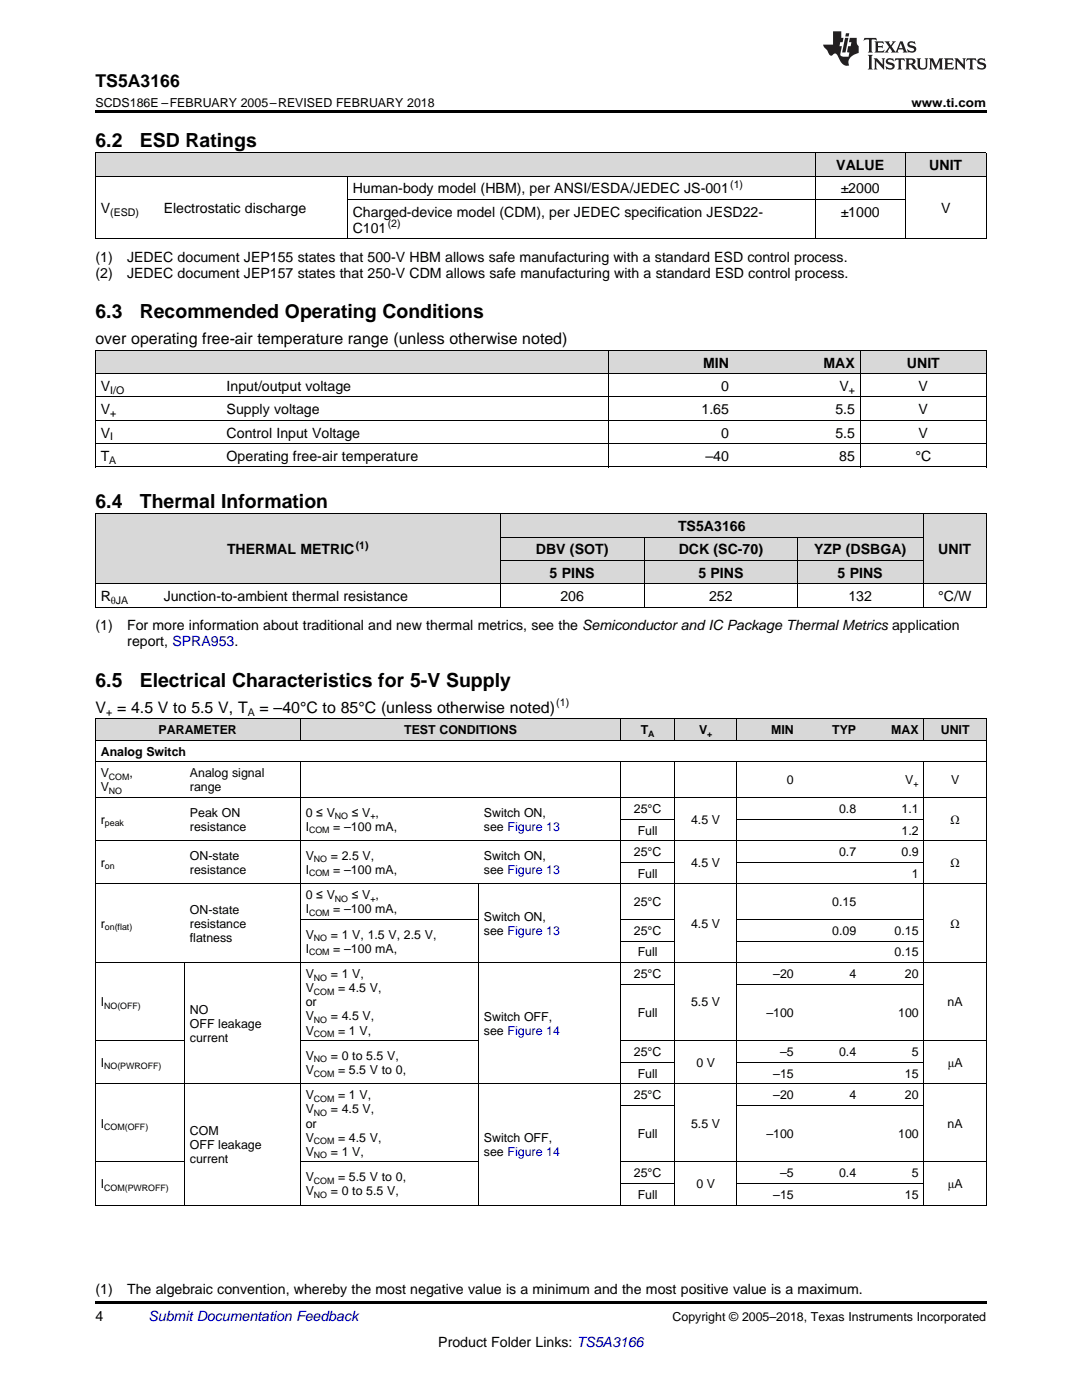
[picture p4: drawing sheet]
<svg xmlns="http://www.w3.org/2000/svg" width="216mm" height="279mm" viewBox="0 0 216 279" stroke-linecap="round" stroke-linejoin="round" font-family="sans-serif">
<defs><g id="words">
<g font-size="3.9">
<text x="19" y="29.3">6.2</text>
<text x="27.9" y="29.3">ESD Ratings</text>
<text x="19" y="63.5">6.3</text>
<text x="27.9" y="63.5">Recommended Operating Conditions</text>
<text x="19" y="101.3">6.4</text>
<text x="27.9" y="101.3">Thermal Information</text>
<text x="19" y="137.1">6.5</text>
<text x="27.9" y="137.1">Electrical Characteristics for 5-V Supply</text>
</g>
<text font-size="3.5" x="19" y="17.3">TS5A3166</text>
<g font-size="3.2">
<text x="19" y="68.7">over operating free-air temperature range (unless otherwise noted)</text>
<text x="19" y="142.2">V = 4.5 V to 5.5 V, T</text>
<text x="51.8" y="142.2">= –40°C to 85°C (unless otherwise noted)</text>
</g>
<g font-size="2.8">
<text x="166.9" y="33.9">VALUE</text>
<text x="185.4" y="33.9">UNIT</text>
<text x="70.4" y="38.6">Human-body model (HBM), per ANSI/ESDA/JEDEC JS-001</text>
<text x="167.7" y="38.6">±2000</text>
<text x="20.1" y="42.5">V</text>
<text x="32.7" y="42.5">Electrostatic discharge</text>
<text x="70.4" y="43.3">Charged-device model (CDM), per JEDEC specification JESD22-</text>
<text x="70.4" y="46.4">C101</text>
<text x="167.7" y="43.3">±1000</text>
<text x="187.8" y="42.5">V</text>
<text x="19" y="52.3">(1)</text>
<text x="25.4" y="52.3">JEDEC document JEP155 states that 500-V HBM allows safe manufacturing with a standard ESD control process.</text>
<text x="19" y="55.5">(2)</text>
<text x="25.4" y="55.5">JEDEC document JEP157 states that 250-V CDM allows safe manufacturing with a standard ESD control process.</text>
<text x="20.1" y="78">V</text>
<text x="45.2" y="78">Input/output voltage</text>
<text x="140.3" y="73.3">MIN</text>
<text x="143.9" y="78">0</text>
<text x="164.3" y="73.3">MAX</text>
<text x="167.5" y="78">V</text>
<text x="181" y="73.3">UNIT</text>
<text x="183.3" y="78">V</text>
<text x="20.1" y="82.7">V</text>
<text x="45.2" y="82.7">Supply voltage</text>
<text x="140" y="82.7">1.65</text>
<text x="166.7" y="82.7">5.5</text>
<text x="183.3" y="82.7">V</text>
<text x="20.1" y="87.3">V</text>
<text x="45.2" y="87.3">Control Input Voltage</text>
<text x="143.9" y="87.3">0</text>
<text x="166.7" y="87.3">5.5</text>
<text x="183.3" y="87.3">V</text>
<text x="20.1" y="92">T</text>
<text x="45.2" y="92">Operating free-air temperature</text>
<text x="140.8" y="92">–40</text>
<text x="167.5" y="92">85</text>
<text x="182.7" y="92">°C</text>
<text x="135.3" y="106">TS5A3166</text>
<text x="45.3" y="110.6">THERMAL METRIC</text>
<text x="106.9" y="110.6">DBV (SOT)</text>
<text x="135.4" y="110.6">DCK (SC-70)</text>
<text x="162.5" y="110.6">YZP (DSBGA)</text>
<text x="187.2" y="110.6">UNIT</text>
<text x="20.1" y="119.9">R</text>
<text x="32.7" y="119.9">Junction-to-ambient thermal resistance</text>
<text x="109.7" y="115.3">5 PINS</text>
<text x="111.8" y="119.9">206</text>
<text x="139.3" y="115.3">5 PINS</text>
<text x="141.5" y="119.9">252</text>
<text x="167.1" y="115.3">5 PINS</text>
<text x="169.3" y="119.9">132</text>
<text x="187.2" y="119.9">°C/W</text>
<text x="19" y="125.8">(1)</text>
<text x="25.4" y="125.8">For more information about traditional and new thermal metrics, see the Semiconductor and IC Package Thermal Metrics application</text>
<text x="25.4" y="129">report, SPRA953.</text>
<text x="19" y="263.6">4</text>
<text x="19" y="258.2">(1)</text>
<text x="25.4" y="258.2">The algebraic convention, whereby the most negative value is a minimum and the most positive value is a maximum.</text>
<text x="87.5" y="268.9">Product Folder Links: TS5A3166</text>
</g>
<text font-size="2.8" fill="#0000c8" x="29.6" y="263.6">Submit Documentation Feedback</text>
<g font-size="2.5">
<text x="19" y="21.4">SCDS186E –FEBRUARY 2005–REVISED FEBRUARY 2018</text>
<text x="181.9" y="21.4">www.ti.com</text>
<text x="31.6" y="146.5">PARAMETER</text>
<text x="80.6" y="146.5">TEST CONDITIONS</text>
<text x="127.8" y="146.5">T</text>
<text x="139.5" y="146.5">V</text>
<text x="153.9" y="146.5">MIN</text>
<text x="166.1" y="146.5">TYP</text>
<text x="177.8" y="146.5">MAX</text>
<text x="187.7" y="146.5">UNIT</text>
<text x="20.1" y="150.8">Analog Switch</text>
<text x="20.1" y="155.1">V</text>
<text x="25.8" y="155.1">,</text>
<text x="37.9" y="155.1">Analog signal</text>
<text x="20.1" y="157.9">V</text>
<text x="37.9" y="157.9">range</text>
<text x="157" y="156.5">0</text>
<text x="180.6" y="156.5">V</text>
<text x="189.8" y="156.5">V</text>
<text x="20.1" y="164.4">r</text>
<text x="37.9" y="163">Peak ON</text>
<text x="37.9" y="165.8">resistance</text>
<text x="61" y="163">0 ≤ V</text>
<text x="61" y="165.8">I</text>
<text x="66.5" y="165.8">= –100 mA,</text>
<text x="70.2" y="163">≤ V ,</text>
<text x="96.6" y="163">Switch ON,</text>
<text x="96.6" y="165.8">see Figure 13</text>
<text x="126.5" y="162.2">25°C</text>
<text x="127.2" y="166.5">Full</text>
<text x="137.9" y="164.4">4.5 V</text>
<text x="167.4" y="162.2">0.8</text>
<text x="179.9" y="162.2">1.1</text>
<text x="179.9" y="166.5">1.2</text>
<text x="189.7" y="164.4">Ω</text>
<text x="20.1" y="173">r</text>
<text x="37.9" y="171.6">ON-state</text>
<text x="61" y="171.6">V</text>
<text x="66" y="171.6">= 2.5 V,</text>
<text x="96.6" y="171.6">Switch ON,</text>
<text x="126.5" y="170.9">25°C</text>
<text x="137.9" y="173">4.5 V</text>
<text x="167.4" y="170.9">0.7</text>
<text x="179.9" y="170.9">0.9</text>
<text x="189.7" y="173">Ω</text>
<text x="37.9" y="174.4">resistance</text>
<text x="61" y="174.4">I</text>
<text x="61" y="179.5">0 ≤ V</text>
<text x="66.5" y="174.4">= –100 mA,</text>
<text x="70.2" y="179.5">≤ V ,</text>
<text x="96.6" y="174.4">see Figure 13</text>
<text x="127.2" y="175.2">Full</text>
<text x="181.9" y="175.2">1</text>
<text x="20.1" y="185.2">r</text>
<text x="37.9" y="182.4">ON-state</text>
<text x="37.9" y="185.2">resistance</text>
<text x="61" y="182.3">I</text>
<text x="66.5" y="182.3">= –100 mA,</text>
<text x="96.6" y="183.8">Switch ON,</text>
<text x="126.5" y="180.9">25°C</text>
<text x="137.9" y="185.2">4.5 V</text>
<text x="166.1" y="180.9">0.15</text>
<text x="189.7" y="185.2">Ω</text>
<text x="37.9" y="188">flatness</text>
<text x="61" y="187.3">V</text>
<text x="61" y="190.1">I</text>
<text x="66" y="187.3">= 1 V, 1.5 V, 2.5 V,</text>
<text x="66.5" y="190.1">= –100 mA,</text>
<text x="96.6" y="186.6">see Figure 13</text>
<text x="126.5" y="186.6">25°C</text>
<text x="127.2" y="190.9">Full</text>
<text x="166.1" y="186.6">0.09</text>
<text x="178.5" y="186.6">0.15</text>
<text x="178.5" y="190.9">0.15</text>
<text x="61" y="195.2">V</text>
<text x="66" y="195.2">= 1 V,</text>
<text x="126.5" y="195.2">25°C</text>
<text x="154.3" y="195.2">–20</text>
<text x="169.5" y="195.2">4</text>
<text x="180.6" y="195.2">20</text>
<text x="20.1" y="200.8">I</text>
<text x="37.9" y="202.3">NO</text>
<text x="61" y="198">V</text>
<text x="61" y="200.8">or</text>
<text x="61" y="203.7">V</text>
<text x="66" y="203.7">= 4.5 V,</text>
<text x="67.5" y="198">= 4.5 V,</text>
<text x="96.6" y="203.7">Switch OFF,</text>
<text x="127.2" y="203">Full</text>
<text x="137.9" y="200.8">5.5 V</text>
<text x="152.9" y="203">–100</text>
<text x="179.2" y="203">100</text>
<text x="189.1" y="200.8">nA</text>
<text x="37.9" y="205.1">OFF leakage</text>
<text x="37.9" y="208">current</text>
<text x="61" y="206.5">V</text>
<text x="67.5" y="206.5">= 1 V,</text>
<text x="96.6" y="206.6">see Figure 14</text>
<text x="20.1" y="212.9">I</text>
<text x="61" y="211.5">V</text>
<text x="61" y="214.3">V</text>
<text x="66" y="211.5">= 0 to 5.5 V,</text>
<text x="67.5" y="214.3">= 5.5 V to 0,</text>
<text x="126.5" y="210.8">25°C</text>
<text x="127.2" y="215.1">Full</text>
<text x="139" y="212.9">0 V</text>
<text x="154.3" y="215.1">–15</text>
<text x="155.6" y="210.8">–5</text>
<text x="167.4" y="210.8">0.4</text>
<text x="180.6" y="215.1">15</text>
<text x="181.9" y="210.8">5</text>
<text x="189.1" y="212.9">μA</text>
<text x="61" y="219.4">V</text>
<text x="67.5" y="219.4">= 1 V,</text>
<text x="126.5" y="219.4">25°C</text>
<text x="154.3" y="219.4">–20</text>
<text x="169.5" y="219.4">4</text>
<text x="180.6" y="219.4">20</text>
<text x="20.1" y="225">I</text>
<text x="37.9" y="226.5">COM</text>
<text x="61" y="222.2">V</text>
<text x="61" y="225">or</text>
<text x="61" y="227.9">V</text>
<text x="66" y="222.2">= 4.5 V,</text>
<text x="67.5" y="227.9">= 4.5 V,</text>
<text x="96.6" y="227.9">Switch OFF,</text>
<text x="127.2" y="227.2">Full</text>
<text x="137.9" y="225">5.5 V</text>
<text x="152.9" y="227.2">–100</text>
<text x="179.2" y="227.2">100</text>
<text x="189.1" y="225">nA</text>
<text x="37.9" y="229.3">OFF leakage</text>
<text x="37.9" y="232.2">current</text>
<text x="61" y="230.7">V</text>
<text x="66" y="230.7">= 1 V,</text>
<text x="96.6" y="230.8">see Figure 14</text>
<text x="20.1" y="237.1">I</text>
<text x="61" y="235.7">V</text>
<text x="61" y="238.5">V</text>
<text x="66" y="238.5">= 0 to 5.5 V,</text>
<text x="67.5" y="235.7">= 5.5 V to 0,</text>
<text x="126.5" y="235">25°C</text>
<text x="127.2" y="239.3">Full</text>
<text x="139" y="237.1">0 V</text>
<text x="154.3" y="239.3">–15</text>
<text x="155.6" y="235">–5</text>
<text x="167.4" y="235">0.4</text>
<text x="180.6" y="239.3">15</text>
<text x="181.9" y="235">5</text>
<text x="189.1" y="237.1">μA</text>
<text x="134.2" y="263.6">Copyright © 2005–2018, Texas Instruments Incorporated</text>
</g>
<g font-size="2.1">
<text x="145.7" y="37.5">(1)</text>
<text x="22" y="43.1">(ESD)</text>
<text x="77.4" y="45.3">(2)</text>
<text x="22" y="78.6">I/O</text>
<text x="22" y="83.2">+</text>
<text x="169.4" y="78.6">+</text>
<text x="22" y="87.9">I</text>
<text x="21.8" y="92.5">A</text>
<text x="71" y="109.5">(1)</text>
<text x="22.1" y="120.5">θJA</text>
<text x="21.2" y="142.8">+</text>
<text x="49.4" y="142.8">A</text>
<text x="111" y="140.9">(1)</text>
</g>
<g font-size="1.8">
<text x="129.3" y="147">A</text>
<text x="141.1" y="147">+</text>
<text x="21.7" y="155.6">COM</text>
<text x="21.7" y="158.4">NO</text>
<text x="182.2" y="157">+</text>
<text x="20.9" y="164.9">peak</text>
<text x="61.7" y="166.3">COM</text>
<text x="66.8" y="163.5">NO</text>
<text x="73.9" y="163.5">+</text>
<text x="20.9" y="173.5">on</text>
<text x="62.6" y="172.1">NO</text>
<text x="61.7" y="174.9">COM</text>
<text x="66.8" y="180">NO</text>
<text x="73.9" y="180">+</text>
<text x="20.9" y="185.7">on(flat)</text>
<text x="61.7" y="182.8">COM</text>
<text x="61.7" y="190.6">COM</text>
<text x="62.6" y="187.8">NO</text>
<text x="62.6" y="195.7">NO</text>
<text x="20.8" y="201.3">NO(OFF)</text>
<text x="62.6" y="198.5">COM</text>
<text x="62.6" y="204.2">NO</text>
<text x="62.6" y="207">COM</text>
<text x="20.8" y="213.4">NO(PWROFF)</text>
<text x="62.6" y="212">NO</text>
<text x="62.6" y="214.8">COM</text>
<text x="62.6" y="219.9">COM</text>
<text x="20.8" y="225.5">COM(OFF)</text>
<text x="62.6" y="222.7">NO</text>
<text x="62.6" y="228.4">COM</text>
<text x="62.6" y="231.2">NO</text>
<text x="20.8" y="237.6">COM(PWROFF)</text>
<text x="62.6" y="236.2">COM</text>
<text x="62.6" y="239">NO</text>
</g>
</g></defs>
<g fill="#d8d8d8">
<path d="M19 143.5h17.8v4.3h-17.8z"/>
<path d="M36.8 143.5h23.1v4.3h-23.1z"/>
<path d="M59.9 143.5h32v4.3h-32z"/>
<path d="M91.9 143.5h3.6v4.3h-3.6z"/>
<path d="M95.5 143.5h28.4v4.3h-28.4z"/>
<path d="M123.9 143.5h10.7v4.3h-10.7z"/>
<path d="M134.6 143.5h12.4v4.3h-12.4z"/>
<path d="M147 143.5h12.5v4.3h-12.5z"/>
<path d="M159.5 143.5h12.4v4.3h-12.4z"/>
<path d="M171.9 143.5h12.5v4.3h-12.5z"/>
<path d="M184.4 143.5h12.4v4.3h-12.4z"/>
<path d="M19 102.6h12.6v14h-12.6z"/>
<path d="M31.6 102.6h68.2v14h-68.2z"/>
<path d="M184.3 102.6h12.5v14h-12.5z"/>
<path d="M99.8 111.9h28.8v4.7h-28.8z"/>
<path d="M128.6 111.9h30.5v4.7h-30.5z"/>
<path d="M159.1 111.9h25.2v4.7h-25.2z"/>
<path d="M99.8 107.2h28.8v4.7h-28.8z"/>
<path d="M128.6 107.2h30.5v4.7h-30.5z"/>
<path d="M159.1 107.2h25.2v4.7h-25.2z"/>
<path d="M99.8 102.6h28.8v4.6h-28.8z"/>
<path d="M128.6 102.6h30.5v4.6h-30.5z"/>
<path d="M159.1 102.6h25.2v4.6h-25.2z"/>
<path d="M19 70h25.2v4.6h-25.2z"/>
<path d="M44.2 70h77.2v4.6h-77.2z"/>
<path d="M121.4 70h25.1v4.6h-25.1z"/>
<path d="M146.5 70h25.2v4.6h-25.2z"/>
<path d="M171.7 70h25.1v4.6h-25.1z"/>
<path d="M19 30.6h12.6v4.6h-12.6z"/>
<path d="M31.6 30.6h37.7v4.6h-37.7z"/>
<path d="M69.3 30.6h93.4v4.6h-93.4z"/>
<path d="M162.7 30.6h18v4.6h-18z"/>
<path d="M180.7 30.6h16.1v4.6h-16.1z"/>
</g>
<g fill="#000">
<path d="M19 22h177.8v.5h-177.8zM19 47.7h.2zM69.2 47.7h.1zM162.6 47.7h.1zM180.6 47.7h.1zM196.7 47.7h.1zM19 93.2h.2zM121.3 93.2h.1zM171.6 93.2h.1zM196.7 93.2h.1zM19 121.2h.2zM99.7 121.2h.1z"/>
<path d="M128.5 121.2h.1zM159 121.2h.1zM184.1 121.2h.2zM196.7 121.2h.1zM19 259.7h177.8v.5h-177.8z"/>
</g>
<g fill="none" stroke="#000" stroke-width=".2">
<path d="M19 35.2h177.8M19 30.5h177.8M19.1 30.5v17.2M69.3 35.2v12.5M69.3 39.8h111.4M162.6 30.5v17.2M180.6 30.5v17.2M196.8 30.5v17.2M19 47.6h177.8M19 79.2h177.8M19 74.6h177.8M19 69.9h177.8"/>
<path d="M19.1 69.9v23.3M121.3 69.9v23.3M171.6 69.9v23.3M196.8 69.9v23.3M19 93.2h177.8M19 88.5h177.8M19 83.9h177.8M19 116.5h177.8M19 102.5h177.8M19.1 102.6v18.6M99.8 102.6v18.6M99.8 111.8h84.4"/>
<path d="M99.8 107.2h84.4M128.5 107.2v14M159 107.2v14M184.2 102.6v18.6M196.8 102.6v18.6M19 121.2h177.8M19 143.4h177.8v97.2M19 159.2h177.8M19 152h177.8M19 147.7h177.8M19.1 143.4v97.2M59.9 143.4v4.4"/>
<path d="M59.9 152v88.6M123.9 143.4v4.4M123.9 152v88.6M134.6 143.4v4.4M134.6 152v88.6M147 143.4v4.4M147 152v88.6M184.3 143.4v4.4M184.3 152v88.6M19 176.4h177.8M19 167.8h177.8M95.4 176.4v64.2"/>
<path d="M123.9 172.1h10.7M123.9 163.5h10.7M147 172.1h37.4M147 163.5h37.4M19 192.1h177.8M36.8 192.1v48.5M59.9 183.5h35.6M123.9 196.4h10.7M123.9 187.8h10.7M123.9 183.5h10.7M147 196.4h37.4M147 187.8h37.4"/>
<path d="M147 183.5h37.4M19 216.3h177.8M19 207.7h17.8M59.9 207.7h35.6M123.9 212h10.7M123.9 207.7h72.9M147 212h37.4M19 231.9h17.8M59.9 231.9h35.6M123.9 236.2h10.7M123.9 231.9h72.9M123.9 220.6h10.7"/>
<path d="M147 236.2h37.4M147 220.6h37.4M19 240.5h177.8"/>
</g>
<g fill="#231f20">
<path d="M172.5 7.6l-.1 .5 .4-.2h.6v.1v2.1l-.2 .4h.9l-.2-.4v-2.1l.1-.1h.5l.5 .2-.2-.5zM174.5 8.3l.2 .3v1.5l-.2 .4h1.8l.2-.6a1.04 1.04 0 0 1-1.3 .2v-.7h.6l.3 .2v-.6l-.3 .2h-.6v-.6l.8-.1 .4 .3-.2-.5zM176.5 8.3l.9 1.1-.9 1.1h.8l-.2-.2 .4-.7 .5 .7-.2 .2h1.5l-.2-.2 .2-.4h.9l.1 .4-.2 .2h1l-.3-.3-.7-1.9h-.5l-.9 2-.8-1 .9-1h-.8l.1 .3-.4 .5-.3-.6 .1-.2zM179.7 8.6l.4 1h-.7zM181.3 8.4a.63 .63 0 0 0-.2 .7 .63 .63 0 0 0 .6 .4l.6 .2 .1 .2a.75 .75 0 0 1-.7 .4 .75 .75 0 0 1-.6-.5l.1 .7 .1-.1a1.11 1.11 0 0 0 1.5-.6 1.13 1.13 0 0 0-1.2-.8l-.1-.4a1.04 1.04 0 0 1 1.2 .2l-.2-.5-.2 .1-.4-.2zM173.2 10.9l.2 .4v2.2l-.2 .4h1l-.3-.4v-2.2l.3-.4zM174.3 11.6l.3 .4v1.5l-.3 .4h.8l-.2-.4v-1.3l1.5 1.7v-1.9l.2-.4h-.7l.2 .4v.9l-1.1-1.3zM177 11.8a.62 .62 0 0 0-.2 .7 .62 .62 0 0 0 .6 .4l.6 .1 .1 .3a.76 .76 0 0 1-.7 .3 .76 .76 0 0 1-.7-.4l.2 .7 .1-.1a1.11 1.11 0 0 0 1.5-.6 1.13 1.13 0 0 0-1.2-.8l-.1-.4a1.04 1.04 0 0 1 1.2 .2l-.2-.6-.2 .1-.5-.1zM178.7 11.6l-.2 .6a.61 .61 0 0 1 .8-.3v1.6l-.2 .4h.9l-.2-.4v-1.6a.63 .63 0 0 1 .7 .3l-.1-.6zM180.6 11.6l.3 .4v1.5l-.3 .4h1l-.2-.2-.1-.8 .6 .2a.76 .76 0 0 0 1.2 .7l-1-1a.58 .58 0 0 0 .6-.5 .58 .58 0 0 0-.5-.6zM181.4 11.9h.1a.45 .45 0 0 1 .5 .1 .45 .45 0 0 1 .1 .5l-.8 .2zM182.9 11.6l.2 .2a2.17 2.17 0 0 0 .3 1.9 .99 .99 0 0 0 1.6-.6v-1.1l.2-.4h-.7l.2 .2a1.92 1.92 0 0 1-.2 1.8 .6 .6 0 0 1-.9-.5v-1.1l.2-.4zM185.4 11.6l.2 .4v1.5l-.2 .4h.7l-.2-.4v-1.4l.8 1.8 .8-1.8v1.4l-.2 .4h.9l-.2-.4v-1.5l.2-.4h-.8l-.6 1.5-.6-1.5zM188.4 11.6l.2 .4v1.5l-.2 .4h1.8l.1-.6a1.04 1.04 0 0 1-1.2 .1v-.6h.5l.4 .2v-.6l-.4 .2h-.5v-.7h.8l.3 .3-.1-.6zM190.5 11.6l.2 .4v1.5l-.2 .4h.7l-.2-.4v-1.3l1.5 1.7v-1.9l.2-.4h-.7l.2 .4v.9l-1.1-1.3zM192.9 11.6l-.1 .6a.61 .61 0 0 1 .7-.3l.1 1.6-.3 .4h1l-.3-.4 .1-1.6a.63 .63 0 0 1 .7 .3l-.1-.6zM195.2 11.8a.62 .62 0 0 0-.2 .7 .62 .62 0 0 0 .6 .4l.6 .1 .1 .3a.76 .76 0 0 1-.7 .3 .76 .76 0 0 1-.6-.4l.1 .7 .1-.1a1.11 1.11 0 0 0 1.6-.6 1.13 1.13 0 0 0-1.3-.8l-.1-.4a1.04 1.04 0 0 1 1.2 .2l-.1-.6-.2 .1-.5-.1z"/>
<path d="M166.2 6.3v2.6h-1.9v.4l.8 .9a.91 .91 0 0 0 1 .8 .56 .56 0 0 1 .5-.3 .56 .56 0 0 1 .5 .3l.4 .8a1.53 1.53 0 0 0 1.9 1.2 1.54 1.54 0 0 1 1-2.1l.9-.3v-1.4a1.52 1.52 0 0 1-.4-1.6h-1.3l-.2 .8h.5l-.2 .8h-.5l-.1 1v.2l.4 .1-.2 .8a1.93 1.93 0 0 1-1.6-.3l.3-1.8h-.5l.2-.8h.4l.2-.8h-.4v-1.3zM168.6 7.6l-.6 2.9h.7l.6-2.9zM168.8 6.6l-.1 .7h.6l.2-.7z"/>
</g>
<use href="#words"/>
</svg>
